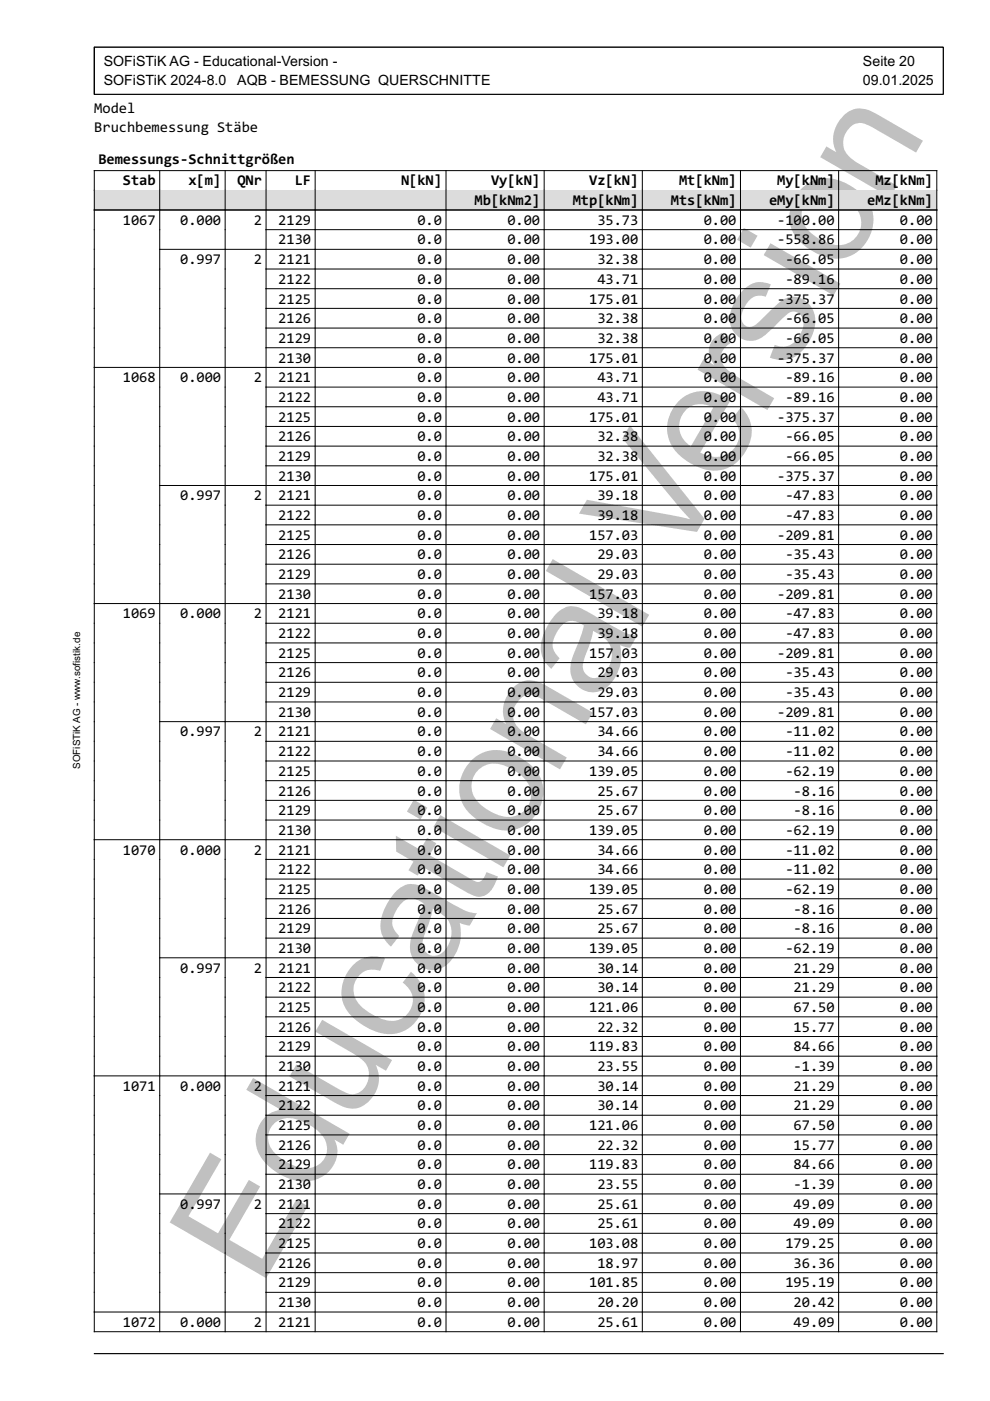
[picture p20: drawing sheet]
<svg xmlns="http://www.w3.org/2000/svg" width="210mm" height="297mm" viewBox="0 0 210 297" stroke-linecap="round" stroke-linejoin="round" font-family="sans-serif">
<defs><g id="words">
<text font-size="33" fill="#c0c0c0" x="55.1" y="273.3" transform="rotate(-60 55.1 273.3)">Educational Version</text>
<g font-size="3.2">
<text x="20" y="24">Model</text>
<text x="20" y="28">Bruchbemessung Stäbe</text>
<text x="20.9" y="34.7">Bemessungs-Schnittgrößen</text>
<text x="26.1" y="39.3">Stab</text>
<text x="39.9" y="39.3">x[m]</text>
<text x="50.3" y="39.3">QNr</text>
<text x="62.5" y="39.3">LF</text>
<text x="85" y="39.3">N[kN]</text>
<text x="104.1" y="39.3">Vy[kN]</text>
<text x="124.9" y="39.3">Vz[kN]</text>
<text x="144" y="39.3">Mt[kNm]</text>
<text x="164.8" y="39.3">My[kNm]</text>
<text x="185.6" y="39.3">Mz[kNm]</text>
<text x="26.1" y="47.7">1067</text>
<text x="38.2" y="47.7">0.000</text>
<text x="53.8" y="47.7">2</text>
<text x="59" y="47.7">2129</text>
<text x="88.5" y="47.7">0.0</text>
<text x="100.6" y="43.5">Mb[kNm2]</text>
<text x="107.6" y="47.7">0.00</text>
<text x="121.4" y="43.5">Mtp[kNm]</text>
<text x="126.6" y="47.7">35.73</text>
<text x="142.3" y="43.5">Mts[kNm]</text>
<text x="149.2" y="47.7">0.00</text>
<text x="163.1" y="43.5">eMy[kNm]</text>
<text x="164.8" y="47.7">-100.00</text>
<text x="183.9" y="43.5">eMz[kNm]</text>
<text x="190.8" y="47.7">0.00</text>
<text x="59" y="51.8">2130</text>
<text x="88.5" y="51.8">0.0</text>
<text x="107.6" y="51.8">0.00</text>
<text x="124.9" y="51.8">193.00</text>
<text x="149.2" y="51.8">0.00</text>
<text x="164.8" y="51.8">-558.86</text>
<text x="190.8" y="51.8">0.00</text>
<text x="38.2" y="56">0.997</text>
<text x="53.8" y="56">2</text>
<text x="59" y="56">2121</text>
<text x="88.5" y="56">0.0</text>
<text x="107.6" y="56">0.00</text>
<text x="126.6" y="56">32.38</text>
<text x="149.2" y="56">0.00</text>
<text x="166.5" y="56">-66.05</text>
<text x="190.8" y="56">0.00</text>
<text x="59" y="60.2">2122</text>
<text x="59" y="64.4">2125</text>
<text x="88.5" y="60.2">0.0</text>
<text x="88.5" y="64.4">0.0</text>
<text x="107.6" y="60.2">0.00</text>
<text x="107.6" y="64.4">0.00</text>
<text x="124.9" y="64.4">175.01</text>
<text x="126.6" y="60.2">43.71</text>
<text x="149.2" y="60.2">0.00</text>
<text x="149.2" y="64.4">0.00</text>
<text x="164.8" y="64.4">-375.37</text>
<text x="166.5" y="60.2">-89.16</text>
<text x="190.8" y="60.2">0.00</text>
<text x="190.8" y="64.4">0.00</text>
<text x="59" y="68.5">2126</text>
<text x="88.5" y="68.5">0.0</text>
<text x="107.6" y="68.5">0.00</text>
<text x="126.6" y="68.5">32.38</text>
<text x="149.2" y="68.5">0.00</text>
<text x="166.5" y="68.5">-66.05</text>
<text x="190.8" y="68.5">0.00</text>
<text x="59" y="72.7">2129</text>
<text x="59" y="76.9">2130</text>
<text x="88.5" y="72.7">0.0</text>
<text x="88.5" y="76.9">0.0</text>
<text x="107.6" y="72.7">0.00</text>
<text x="107.6" y="76.9">0.00</text>
<text x="124.9" y="76.9">175.01</text>
<text x="126.6" y="72.7">32.38</text>
<text x="149.2" y="72.7">0.00</text>
<text x="149.2" y="76.9">0.00</text>
<text x="164.8" y="76.9">-375.37</text>
<text x="166.5" y="72.7">-66.05</text>
<text x="190.8" y="72.7">0.00</text>
<text x="190.8" y="76.9">0.00</text>
<text x="26.1" y="81">1068</text>
<text x="38.2" y="81">0.000</text>
<text x="53.8" y="81">2</text>
<text x="59" y="81">2121</text>
<text x="88.5" y="81">0.0</text>
<text x="107.6" y="81">0.00</text>
<text x="126.6" y="81">43.71</text>
<text x="149.2" y="81">0.00</text>
<text x="166.5" y="81">-89.16</text>
<text x="190.8" y="81">0.00</text>
<text x="59" y="85.2">2122</text>
<text x="59" y="89.4">2125</text>
<text x="88.5" y="85.2">0.0</text>
<text x="88.5" y="89.4">0.0</text>
<text x="107.6" y="85.2">0.00</text>
<text x="107.6" y="89.4">0.00</text>
<text x="124.9" y="89.4">175.01</text>
<text x="126.6" y="85.2">43.71</text>
<text x="149.2" y="85.2">0.00</text>
<text x="149.2" y="89.4">0.00</text>
<text x="164.8" y="89.4">-375.37</text>
<text x="166.5" y="85.2">-89.16</text>
<text x="190.8" y="85.2">0.00</text>
<text x="190.8" y="89.4">0.00</text>
<text x="59" y="93.6">2126</text>
<text x="88.5" y="93.6">0.0</text>
<text x="107.6" y="93.6">0.00</text>
<text x="126.6" y="93.6">32.38</text>
<text x="149.2" y="93.6">0.00</text>
<text x="166.5" y="93.6">-66.05</text>
<text x="190.8" y="93.6">0.00</text>
<text x="59" y="97.7">2129</text>
<text x="59" y="101.9">2130</text>
<text x="88.5" y="97.7">0.0</text>
<text x="88.5" y="101.9">0.0</text>
<text x="107.6" y="97.7">0.00</text>
<text x="107.6" y="101.9">0.00</text>
<text x="124.9" y="101.9">175.01</text>
<text x="126.6" y="97.7">32.38</text>
<text x="149.2" y="97.7">0.00</text>
<text x="149.2" y="101.9">0.00</text>
<text x="164.8" y="101.9">-375.37</text>
<text x="166.5" y="97.7">-66.05</text>
<text x="190.8" y="97.7">0.00</text>
<text x="190.8" y="101.9">0.00</text>
<text x="38.2" y="106.1">0.997</text>
<text x="53.8" y="106.1">2</text>
<text x="59" y="106.1">2121</text>
<text x="88.5" y="106.1">0.0</text>
<text x="107.6" y="106.1">0.00</text>
<text x="126.6" y="106.1">39.18</text>
<text x="149.2" y="106.1">0.00</text>
<text x="166.5" y="106.1">-47.83</text>
<text x="190.8" y="106.1">0.00</text>
<text x="59" y="110.3">2122</text>
<text x="88.5" y="110.3">0.0</text>
<text x="107.6" y="110.3">0.00</text>
<text x="126.6" y="110.3">39.18</text>
<text x="149.2" y="110.3">0.00</text>
<text x="166.5" y="110.3">-47.83</text>
<text x="190.8" y="110.3">0.00</text>
<text x="59" y="114.4">2125</text>
<text x="59" y="118.6">2126</text>
<text x="88.5" y="114.4">0.0</text>
<text x="88.5" y="118.6">0.0</text>
<text x="107.6" y="114.4">0.00</text>
<text x="107.6" y="118.6">0.00</text>
<text x="124.9" y="114.4">157.03</text>
<text x="126.6" y="118.6">29.03</text>
<text x="149.2" y="114.4">0.00</text>
<text x="149.2" y="118.6">0.00</text>
<text x="164.8" y="114.4">-209.81</text>
<text x="166.5" y="118.6">-35.43</text>
<text x="190.8" y="114.4">0.00</text>
<text x="190.8" y="118.6">0.00</text>
<text x="59" y="122.8">2129</text>
<text x="88.5" y="122.8">0.0</text>
<text x="107.6" y="122.8">0.00</text>
<text x="126.6" y="122.8">29.03</text>
<text x="149.2" y="122.8">0.00</text>
<text x="166.5" y="122.8">-35.43</text>
<text x="190.8" y="122.8">0.00</text>
<text x="26.1" y="131.1">1069</text>
<text x="38.2" y="131.1">0.000</text>
<text x="53.8" y="131.1">2</text>
<text x="59" y="126.9">2130</text>
<text x="59" y="131.1">2121</text>
<text x="88.5" y="126.9">0.0</text>
<text x="88.5" y="131.1">0.0</text>
<text x="107.6" y="126.9">0.00</text>
<text x="107.6" y="131.1">0.00</text>
<text x="124.9" y="126.9">157.03</text>
<text x="126.6" y="131.1">39.18</text>
<text x="149.2" y="126.9">0.00</text>
<text x="149.2" y="131.1">0.00</text>
<text x="164.8" y="126.9">-209.81</text>
<text x="166.5" y="131.1">-47.83</text>
<text x="190.8" y="126.9">0.00</text>
<text x="190.8" y="131.1">0.00</text>
<text x="59" y="135.3">2122</text>
<text x="88.5" y="135.3">0.0</text>
<text x="107.6" y="135.3">0.00</text>
<text x="126.6" y="135.3">39.18</text>
<text x="149.2" y="135.3">0.00</text>
<text x="166.5" y="135.3">-47.83</text>
<text x="190.8" y="135.3">0.00</text>
<text x="59" y="139.5">2125</text>
<text x="59" y="143.6">2126</text>
<text x="88.5" y="139.5">0.0</text>
<text x="88.5" y="143.6">0.0</text>
<text x="107.6" y="139.5">0.00</text>
<text x="107.6" y="143.6">0.00</text>
<text x="124.9" y="139.5">157.03</text>
<text x="126.6" y="143.6">29.03</text>
<text x="149.2" y="139.5">0.00</text>
<text x="149.2" y="143.6">0.00</text>
<text x="164.8" y="139.5">-209.81</text>
<text x="166.5" y="143.6">-35.43</text>
<text x="190.8" y="139.5">0.00</text>
<text x="190.8" y="143.6">0.00</text>
<text x="59" y="147.8">2129</text>
<text x="88.5" y="147.8">0.0</text>
<text x="107.6" y="147.8">0.00</text>
<text x="126.6" y="147.8">29.03</text>
<text x="149.2" y="147.8">0.00</text>
<text x="166.5" y="147.8">-35.43</text>
<text x="190.8" y="147.8">0.00</text>
<text x="59" y="152">2130</text>
<text x="88.5" y="152">0.0</text>
<text x="107.6" y="152">0.00</text>
<text x="124.9" y="152">157.03</text>
<text x="149.2" y="152">0.00</text>
<text x="164.8" y="152">-209.81</text>
<text x="190.8" y="152">0.00</text>
<text x="38.2" y="156.1">0.997</text>
<text x="53.8" y="156.1">2</text>
<text x="59" y="156.1">2121</text>
<text x="59" y="160.3">2122</text>
<text x="88.5" y="156.1">0.0</text>
<text x="88.5" y="160.3">0.0</text>
<text x="107.6" y="156.1">0.00</text>
<text x="107.6" y="160.3">0.00</text>
<text x="126.6" y="156.1">34.66</text>
<text x="126.6" y="160.3">34.66</text>
<text x="149.2" y="156.1">0.00</text>
<text x="149.2" y="160.3">0.00</text>
<text x="166.5" y="156.1">-11.02</text>
<text x="166.5" y="160.3">-11.02</text>
<text x="190.8" y="156.1">0.00</text>
<text x="190.8" y="160.3">0.00</text>
<text x="59" y="164.5">2125</text>
<text x="88.5" y="164.5">0.0</text>
<text x="107.6" y="164.5">0.00</text>
<text x="124.9" y="164.5">139.05</text>
<text x="149.2" y="164.5">0.00</text>
<text x="166.5" y="164.5">-62.19</text>
<text x="190.8" y="164.5">0.00</text>
<text x="59" y="168.7">2126</text>
<text x="59" y="172.8">2129</text>
<text x="88.5" y="168.7">0.0</text>
<text x="88.5" y="172.8">0.0</text>
<text x="107.6" y="168.7">0.00</text>
<text x="107.6" y="172.8">0.00</text>
<text x="126.6" y="168.7">25.67</text>
<text x="126.6" y="172.8">25.67</text>
<text x="149.2" y="168.7">0.00</text>
<text x="149.2" y="172.8">0.00</text>
<text x="168.3" y="168.7">-8.16</text>
<text x="168.3" y="172.8">-8.16</text>
<text x="190.8" y="168.7">0.00</text>
<text x="190.8" y="172.8">0.00</text>
<text x="59" y="177">2130</text>
<text x="88.5" y="177">0.0</text>
<text x="107.6" y="177">0.00</text>
<text x="124.9" y="177">139.05</text>
<text x="149.2" y="177">0.00</text>
<text x="166.5" y="177">-62.19</text>
<text x="190.8" y="177">0.00</text>
<text x="26.1" y="181.2">1070</text>
<text x="38.2" y="181.2">0.000</text>
<text x="53.8" y="181.2">2</text>
<text x="59" y="181.2">2121</text>
<text x="59" y="185.4">2122</text>
<text x="88.5" y="181.2">0.0</text>
<text x="88.5" y="185.4">0.0</text>
<text x="107.6" y="181.2">0.00</text>
<text x="107.6" y="185.4">0.00</text>
<text x="126.6" y="181.2">34.66</text>
<text x="126.6" y="185.4">34.66</text>
<text x="149.2" y="181.2">0.00</text>
<text x="149.2" y="185.4">0.00</text>
<text x="166.5" y="181.2">-11.02</text>
<text x="166.5" y="185.4">-11.02</text>
<text x="190.8" y="181.2">0.00</text>
<text x="190.8" y="185.4">0.00</text>
<text x="59" y="189.5">2125</text>
<text x="88.5" y="189.5">0.0</text>
<text x="107.6" y="189.5">0.00</text>
<text x="124.9" y="189.5">139.05</text>
<text x="149.2" y="189.5">0.00</text>
<text x="166.5" y="189.5">-62.19</text>
<text x="190.8" y="189.5">0.00</text>
<text x="59" y="193.7">2126</text>
<text x="59" y="197.9">2129</text>
<text x="88.5" y="193.7">0.0</text>
<text x="88.5" y="197.9">0.0</text>
<text x="107.6" y="193.7">0.00</text>
<text x="107.6" y="197.9">0.00</text>
<text x="126.6" y="193.7">25.67</text>
<text x="126.6" y="197.9">25.67</text>
<text x="149.2" y="193.7">0.00</text>
<text x="149.2" y="197.9">0.00</text>
<text x="168.3" y="193.7">-8.16</text>
<text x="168.3" y="197.9">-8.16</text>
<text x="190.8" y="193.7">0.00</text>
<text x="190.8" y="197.9">0.00</text>
<text x="59" y="202">2130</text>
<text x="88.5" y="202">0.0</text>
<text x="107.6" y="202">0.00</text>
<text x="124.9" y="202">139.05</text>
<text x="149.2" y="202">0.00</text>
<text x="166.5" y="202">-62.19</text>
<text x="190.8" y="202">0.00</text>
<text x="38.2" y="206.2">0.997</text>
<text x="53.8" y="206.2">2</text>
<text x="59" y="206.2">2121</text>
<text x="88.5" y="206.2">0.0</text>
<text x="107.6" y="206.2">0.00</text>
<text x="126.6" y="206.2">30.14</text>
<text x="149.2" y="206.2">0.00</text>
<text x="168.3" y="206.2">21.29</text>
<text x="190.8" y="206.2">0.00</text>
<text x="59" y="210.4">2122</text>
<text x="59" y="214.6">2125</text>
<text x="88.5" y="210.4">0.0</text>
<text x="88.5" y="214.6">0.0</text>
<text x="107.6" y="210.4">0.00</text>
<text x="107.6" y="214.6">0.00</text>
<text x="124.9" y="214.6">121.06</text>
<text x="126.6" y="210.4">30.14</text>
<text x="149.2" y="210.4">0.00</text>
<text x="149.2" y="214.6">0.00</text>
<text x="168.3" y="210.4">21.29</text>
<text x="168.3" y="214.6">67.50</text>
<text x="190.8" y="210.4">0.00</text>
<text x="190.8" y="214.6">0.00</text>
<text x="59" y="218.7">2126</text>
<text x="88.5" y="218.7">0.0</text>
<text x="107.6" y="218.7">0.00</text>
<text x="126.6" y="218.7">22.32</text>
<text x="149.2" y="218.7">0.00</text>
<text x="168.3" y="218.7">15.77</text>
<text x="190.8" y="218.7">0.00</text>
<text x="59" y="222.9">2129</text>
<text x="59" y="227.1">2130</text>
<text x="88.5" y="222.9">0.0</text>
<text x="88.5" y="227.1">0.0</text>
<text x="107.6" y="222.9">0.00</text>
<text x="107.6" y="227.1">0.00</text>
<text x="124.9" y="222.9">119.83</text>
<text x="126.6" y="227.1">23.55</text>
<text x="149.2" y="222.9">0.00</text>
<text x="149.2" y="227.1">0.00</text>
<text x="168.3" y="222.9">84.66</text>
<text x="168.3" y="227.1">-1.39</text>
<text x="190.8" y="222.9">0.00</text>
<text x="190.8" y="227.1">0.00</text>
<text x="26.1" y="231.2">1071</text>
<text x="38.2" y="231.2">0.000</text>
<text x="53.8" y="231.2">2</text>
<text x="59" y="231.2">2121</text>
<text x="88.5" y="231.2">0.0</text>
<text x="107.6" y="231.2">0.00</text>
<text x="126.6" y="231.2">30.14</text>
<text x="149.2" y="231.2">0.00</text>
<text x="168.3" y="231.2">21.29</text>
<text x="190.8" y="231.2">0.00</text>
<text x="59" y="235.4">2122</text>
<text x="59" y="239.6">2125</text>
<text x="88.5" y="235.4">0.0</text>
<text x="88.5" y="239.6">0.0</text>
<text x="107.6" y="235.4">0.00</text>
<text x="107.6" y="239.6">0.00</text>
<text x="124.9" y="239.6">121.06</text>
<text x="126.6" y="235.4">30.14</text>
<text x="149.2" y="235.4">0.00</text>
<text x="149.2" y="239.6">0.00</text>
<text x="168.3" y="235.4">21.29</text>
<text x="168.3" y="239.6">67.50</text>
<text x="190.8" y="235.4">0.00</text>
<text x="190.8" y="239.6">0.00</text>
<text x="59" y="243.8">2126</text>
<text x="88.5" y="243.8">0.0</text>
<text x="107.6" y="243.8">0.00</text>
<text x="126.6" y="243.8">22.32</text>
<text x="149.2" y="243.8">0.00</text>
<text x="168.3" y="243.8">15.77</text>
<text x="190.8" y="243.8">0.00</text>
<text x="59" y="247.9">2129</text>
<text x="88.5" y="247.9">0.0</text>
<text x="107.6" y="247.9">0.00</text>
<text x="124.9" y="247.9">119.83</text>
<text x="149.2" y="247.9">0.00</text>
<text x="168.3" y="247.9">84.66</text>
<text x="190.8" y="247.9">0.00</text>
<text x="38.2" y="256.3">0.997</text>
<text x="53.8" y="256.3">2</text>
<text x="59" y="252.1">2130</text>
<text x="59" y="256.3">2121</text>
<text x="88.5" y="252.1">0.0</text>
<text x="88.5" y="256.3">0.0</text>
<text x="107.6" y="252.1">0.00</text>
<text x="107.6" y="256.3">0.00</text>
<text x="126.6" y="252.1">23.55</text>
<text x="126.6" y="256.3">25.61</text>
<text x="149.2" y="252.1">0.00</text>
<text x="149.2" y="256.3">0.00</text>
<text x="168.3" y="252.1">-1.39</text>
<text x="168.3" y="256.3">49.09</text>
<text x="190.8" y="252.1">0.00</text>
<text x="190.8" y="256.3">0.00</text>
<text x="59" y="260.5">2122</text>
<text x="88.5" y="260.5">0.0</text>
<text x="107.6" y="260.5">0.00</text>
<text x="126.6" y="260.5">25.61</text>
<text x="149.2" y="260.5">0.00</text>
<text x="168.3" y="260.5">49.09</text>
<text x="190.8" y="260.5">0.00</text>
<text x="59" y="264.6">2125</text>
<text x="59" y="268.8">2126</text>
<text x="88.5" y="264.6">0.0</text>
<text x="88.5" y="268.8">0.0</text>
<text x="107.6" y="264.6">0.00</text>
<text x="107.6" y="268.8">0.00</text>
<text x="124.9" y="264.6">103.08</text>
<text x="126.6" y="268.8">18.97</text>
<text x="149.2" y="264.6">0.00</text>
<text x="149.2" y="268.8">0.00</text>
<text x="166.5" y="264.6">179.25</text>
<text x="168.3" y="268.8">36.36</text>
<text x="190.8" y="264.6">0.00</text>
<text x="190.8" y="268.8">0.00</text>
<text x="59" y="273">2129</text>
<text x="88.5" y="273">0.0</text>
<text x="107.6" y="273">0.00</text>
<text x="124.9" y="273">101.85</text>
<text x="149.2" y="273">0.00</text>
<text x="166.5" y="273">195.19</text>
<text x="190.8" y="273">0.00</text>
<text x="26.1" y="281.3">1072</text>
<text x="38.2" y="281.3">0.000</text>
<text x="53.8" y="281.3">2</text>
<text x="59" y="277.1">2130</text>
<text x="59" y="281.3">2121</text>
<text x="88.5" y="277.1">0.0</text>
<text x="88.5" y="281.3">0.0</text>
<text x="107.6" y="277.1">0.00</text>
<text x="107.6" y="281.3">0.00</text>
<text x="126.6" y="277.1">20.20</text>
<text x="126.6" y="281.3">25.61</text>
<text x="149.2" y="277.1">0.00</text>
<text x="149.2" y="281.3">0.00</text>
<text x="168.3" y="277.1">20.42</text>
<text x="168.3" y="281.3">49.09</text>
<text x="190.8" y="277.1">0.00</text>
<text x="190.8" y="281.3">0.00</text>
</g>
<g font-size="3">
<text x="22" y="14">SOFiSTiK AG - Educational-Version -</text>
<text x="22" y="18">SOFiSTiK 2024-8.0</text>
<text x="50.3" y="18">AQB - BEMESSUNG QUERSCHNITTE</text>
<text x="183" y="14">Seite 20</text>
<text x="183" y="18">09.01.2025</text>
</g>
<text font-size="2.1" x="17" y="163" transform="rotate(-90 17 163)">SOFiSTiK AG - www.sofistik.de</text>
</g></defs>
<path d="M20 10h180v10h-180zM33.9 36.2v4.1M47.7 36.2v4.1M56.4 36.2v4.1M66.8 36.2v4.1M94.6 36.2v4.1M115.4 36.2v4.1M136.2 36.2v4.1M157 36.2v4.1M177.8 36.2v4.1M20 40.3v-4.1h178.6v4.1M20 287h180" fill="none" stroke="#000" stroke-width=".21"/>
<path d="M20 40.3h178.6v4.2h-178.6z" fill="#dcdcdc"/>
<g fill="none" stroke="#000" stroke-width=".21">
<path d="M20 40.3v242h178.6v-242M20 44.5h178.6M33.9 40.3v242M33.9 52.9h164.7M47.7 40.3v242M56.4 40.3v242M56.4 48.7h142.2M56.4 57h142.2M66.8 40.3v242M94.6 40.3v242M115.4 40.3v242M136.2 40.3v242"/>
<path d="M157 40.3v242M177.8 40.3v242M20 77.9h178.6M56.4 61.2h142.2M56.4 65.4h142.2M56.4 69.6h142.2M56.4 73.7h142.2M56.4 82.1h142.2M56.4 86.2h142.2M56.4 90.4h142.2M56.4 94.6h142.2M56.4 98.8h142.2"/>
<path d="M33.9 102.9h164.7M56.4 107.1h142.2M56.4 111.3h142.2M56.4 115.5h142.2M56.4 119.6h142.2M20 128h178.6M56.4 123.8h142.2M56.4 132.1h142.2M56.4 136.3h142.2M33.9 153h164.7M56.4 140.5h142.2M56.4 144.7h142.2"/>
<path d="M56.4 148.8h142.2M56.4 157.2h142.2M20 178h178.6M56.4 161.3h142.2M56.4 165.5h142.2M56.4 169.7h142.2M56.4 173.9h142.2M56.4 182.2h142.2M56.4 186.4h142.2M56.4 190.6h142.2M56.4 194.7h142.2M56.4 198.9h142.2"/>
<path d="M33.9 203.1h164.7M56.4 207.2h142.2M56.4 211.4h142.2M56.4 215.6h142.2M56.4 219.8h142.2M20 228.1h178.6M56.4 223.9h142.2M56.4 232.3h142.2M56.4 236.4h142.2M33.9 253.1h164.7M56.4 240.6h142.2M56.4 244.8h142.2"/>
<path d="M56.4 249h142.2M56.4 257.3h142.2M20 278.2h178.6M56.4 261.5h142.2M56.4 265.7h142.2M56.4 269.8h142.2M56.4 274h142.2"/>
</g>
<use href="#words"/>
</svg>
